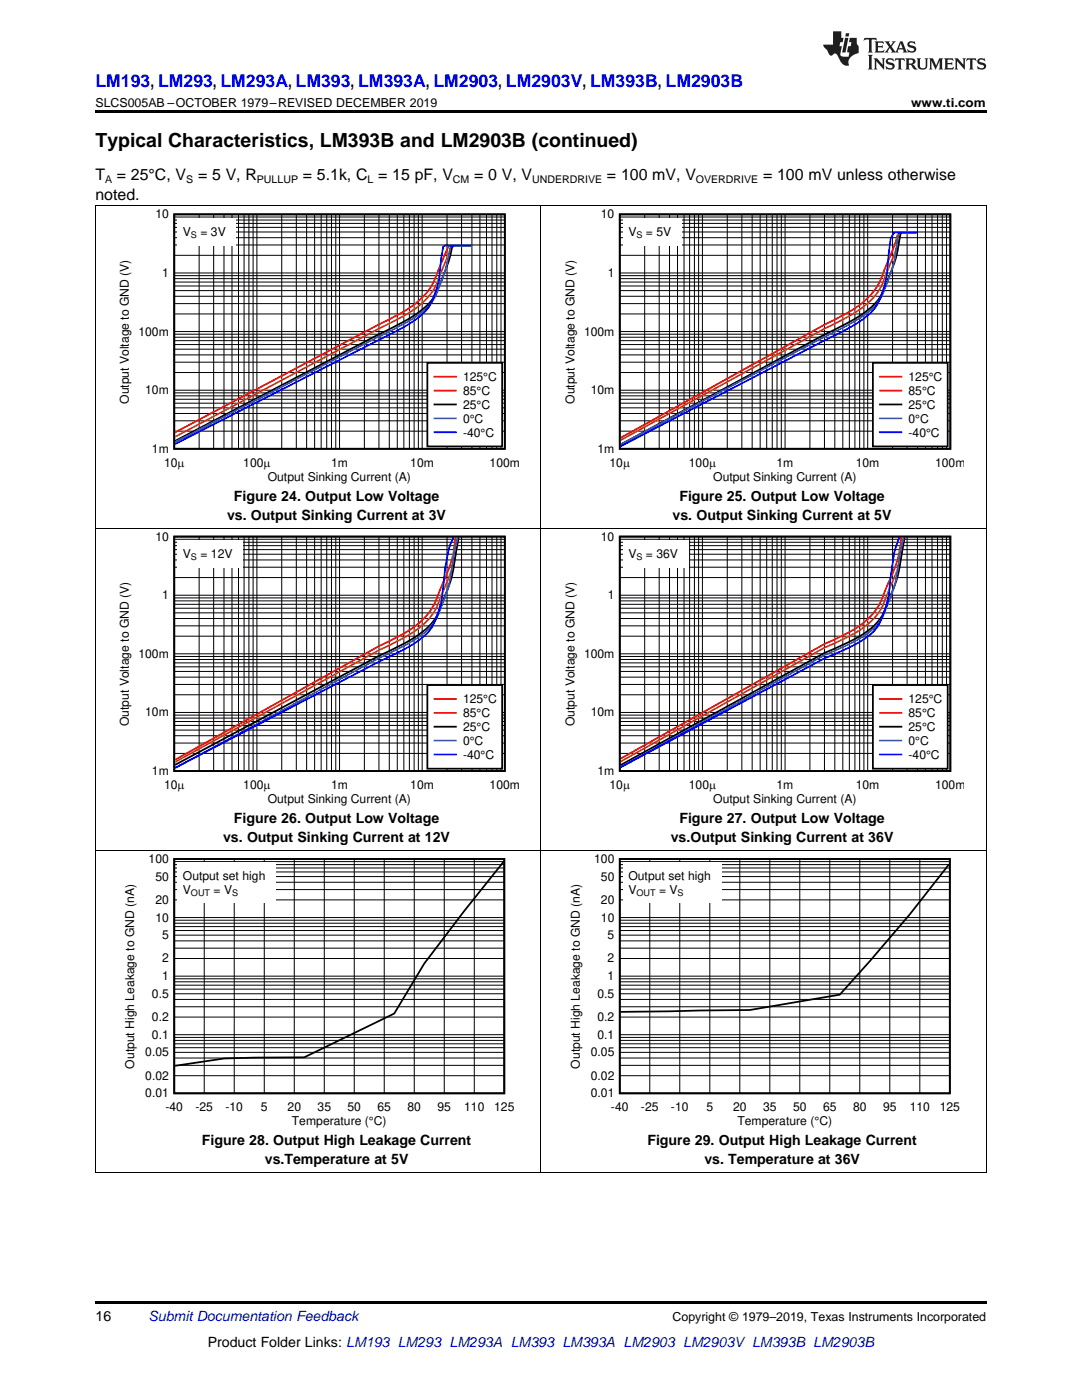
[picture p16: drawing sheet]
<svg xmlns="http://www.w3.org/2000/svg" width="216mm" height="279mm" viewBox="0 0 216 279" stroke-linecap="round" stroke-linejoin="round" font-family="sans-serif">
<defs><g id="words">
<text font-size="3.9" x="19" y="29.3">Typical Characteristics, LM393B and LM2903B (continued)</text>
<text font-size="3.5" fill="#00f" x="19" y="17.3">LM193, LM293, LM293A, LM393, LM393A, LM2903, LM2903V, LM393B, LM2903B</text>
<g font-size="3.2">
<text x="19" y="36">T</text>
<text x="23.3" y="36">= 25°C, V</text>
<text x="39.5" y="36">= 5 V, R</text>
<text x="60.4" y="36">= 5.1k, C = 15 pF, V</text>
<text x="94.6" y="36">= 0 V, V</text>
<text x="121.1" y="36">= 100 mV, V</text>
<text x="152.3" y="36">= 100 mV unless otherwise</text>
<text x="19" y="39.9">noted.</text>
</g>
<g font-size="2.8">
<text x="46.7" y="100">Figure 24. Output Low Voltage</text>
<text x="135.6" y="100">Figure 25. Output Low Voltage</text>
<text x="45.3" y="103.7">vs. Output Sinking Current at 3V</text>
<text x="134.2" y="103.7">vs. Output Sinking Current at 5V</text>
<text x="44.5" y="168">vs. Output Sinking Current at 12V</text>
<text x="46.7" y="164.3">Figure 26. Output Low Voltage</text>
<text x="133.8" y="168">vs.Output Sinking Current at 36V</text>
<text x="135.6" y="164.3">Figure 27. Output Low Voltage</text>
<text x="40.3" y="228.6">Figure 28. Output High Leakage Current</text>
<text x="52.8" y="232.3">vs.Temperature at 5V</text>
<text x="129.2" y="228.6">Figure 29. Output High Leakage Current</text>
<text x="140.5" y="232.3">vs. Temperature at 36V</text>
<text x="19" y="263.6">16</text>
<text x="41.5" y="268.9">Product Folder Links: LM193 LM293 LM293A LM393 LM393A LM2903 LM2903V LM393B LM2903B</text>
</g>
<text font-size="2.8" fill="#0000c8" x="29.6" y="263.6">Submit Documentation Feedback</text>
<g font-size="2.5">
<text x="19" y="21.4">SLCS005AB –OCTOBER 1979–REVISED DECEMBER 2019</text>
<text x="181.8" y="21.4">www.ti.com</text>
<text x="134.2" y="263.6">Copyright © 1979–2019, Texas Instruments Incorporated</text>
</g>
<g font-size="2.4">
<text x="31" y="43.6">10</text>
<text x="36.5" y="47">V</text>
<text x="40" y="47">= 3V</text>
<text x="119.9" y="43.6">10</text>
<text x="125.4" y="47">V</text>
<text x="128.9" y="47">= 5V</text>
<text x="32.4" y="55.3">1</text>
<text x="121.3" y="55.3">1</text>
<text x="27.6" y="67">100m</text>
<text x="116.5" y="67">100m</text>
<text x="92.4" y="76">125°C</text>
<text x="181.3" y="76">125°C</text>
<text x="25.7" y="80.6" transform="rotate(-90 25.7 80.6)">Output Voltage to GND (V)</text>
<text x="29" y="78.7">10m</text>
<text x="92.4" y="78.8">85°C</text>
<text x="92.4" y="81.6">25°C</text>
<text x="114.6" y="80.6" transform="rotate(-90 114.6 80.6)">Output Voltage to GND (V)</text>
<text x="117.9" y="78.7">10m</text>
<text x="181.3" y="78.8">85°C</text>
<text x="181.3" y="81.6">25°C</text>
<text x="92.4" y="84.3">0°C</text>
<text x="92.4" y="87.1">-40°C</text>
<text x="181.3" y="84.3">0°C</text>
<text x="181.3" y="87.1">-40°C</text>
<text x="30.3" y="90.4">1m</text>
<text x="32.7" y="93.1">10P</text>
<text x="48.6" y="93.1">100P</text>
<text x="53.4" y="95.9">Output Sinking Current (A)</text>
<text x="66.1" y="93.1">1m</text>
<text x="81.9" y="93.1">10m</text>
<text x="97.7" y="93.1">100m</text>
<text x="119.2" y="90.4">1m</text>
<text x="121.6" y="93.1">10P</text>
<text x="137.5" y="93.1">100P</text>
<text x="142.3" y="95.9">Output Sinking Current (A)</text>
<text x="155" y="93.1">1m</text>
<text x="170.8" y="93.1">10m</text>
<text x="186.6" y="93.1">100m</text>
<text x="31" y="107.9">10</text>
<text x="119.9" y="107.9">10</text>
<text x="36.5" y="111.4">V</text>
<text x="40" y="111.4">= 12V</text>
<text x="125.4" y="111.4">V</text>
<text x="128.9" y="111.4">= 36V</text>
<text x="32.4" y="119.6">1</text>
<text x="121.3" y="119.6">1</text>
<text x="27.6" y="131.3">100m</text>
<text x="116.5" y="131.3">100m</text>
<text x="29" y="143">10m</text>
<text x="92.4" y="140.3">125°C</text>
<text x="92.4" y="143.1">85°C</text>
<text x="117.9" y="143">10m</text>
<text x="181.3" y="140.3">125°C</text>
<text x="181.3" y="143.1">85°C</text>
<text x="25.7" y="144.9" transform="rotate(-90 25.7 144.9)">Output Voltage to GND (V)</text>
<text x="92.4" y="145.9">25°C</text>
<text x="92.4" y="148.7">0°C</text>
<text x="114.6" y="144.9" transform="rotate(-90 114.6 144.9)">Output Voltage to GND (V)</text>
<text x="181.3" y="145.9">25°C</text>
<text x="181.3" y="148.7">0°C</text>
<text x="30.3" y="154.7">1m</text>
<text x="92.4" y="151.4">-40°C</text>
<text x="119.2" y="154.7">1m</text>
<text x="181.3" y="151.4">-40°C</text>
<text x="32.7" y="157.4">10P</text>
<text x="48.6" y="157.4">100P</text>
<text x="53.4" y="160.2">Output Sinking Current (A)</text>
<text x="66.1" y="157.4">1m</text>
<text x="81.9" y="157.4">10m</text>
<text x="97.7" y="157.4">100m</text>
<text x="121.6" y="157.4">10P</text>
<text x="137.5" y="157.4">100P</text>
<text x="142.3" y="160.2">Output Sinking Current (A)</text>
<text x="155" y="157.4">1m</text>
<text x="170.8" y="157.4">10m</text>
<text x="186.6" y="157.4">100m</text>
<text x="29.7" y="172.2">100</text>
<text x="118.6" y="172.2">100</text>
<text x="31" y="175.7">50</text>
<text x="36.5" y="175.7">Output set high</text>
<text x="36.5" y="178.4">V</text>
<text x="42.6" y="178.4">= V</text>
<text x="119.9" y="175.7">50</text>
<text x="125.4" y="175.7">Output set high</text>
<text x="125.4" y="178.4">V</text>
<text x="131.5" y="178.4">= V</text>
<text x="31" y="183.9">10</text>
<text x="31" y="180.4">20</text>
<text x="119.9" y="183.9">10</text>
<text x="119.9" y="180.4">20</text>
<text x="32.3" y="187.4">5</text>
<text x="121.2" y="187.4">5</text>
<text x="32.3" y="195.6">1</text>
<text x="32.3" y="192.1">2</text>
<text x="121.2" y="195.6">1</text>
<text x="121.2" y="192.1">2</text>
<text x="30.3" y="203.8">0.2</text>
<text x="30.3" y="199.1">0.5</text>
<text x="119.2" y="203.8">0.2</text>
<text x="119.2" y="199.1">0.5</text>
<text x="30.3" y="207.3">0.1</text>
<text x="119.2" y="207.3">0.1</text>
<text x="26.8" y="213.3" transform="rotate(-90 26.8 213.3)">Output High Leakage to GND (nA)</text>
<text x="29" y="215.5">0.02</text>
<text x="29" y="210.8">0.05</text>
<text x="115.7" y="213.3" transform="rotate(-90 115.7 213.3)">Output High Leakage to GND (nA)</text>
<text x="117.9" y="215.5">0.02</text>
<text x="117.9" y="210.8">0.05</text>
<text x="29" y="219">0.01</text>
<text x="33" y="221.8">-40</text>
<text x="39" y="221.8">-25</text>
<text x="45" y="221.8">-10</text>
<text x="52.1" y="221.8">5</text>
<text x="57.4" y="221.8">20</text>
<text x="63.4" y="221.8">35</text>
<text x="69.3" y="221.8">50</text>
<text x="75.3" y="221.8">65</text>
<text x="81.3" y="221.8">80</text>
<text x="87.3" y="221.8">95</text>
<text x="92.6" y="221.8">110</text>
<text x="98.6" y="221.8">125</text>
<text x="117.9" y="219">0.01</text>
<text x="121.9" y="221.8">-40</text>
<text x="127.9" y="221.8">-25</text>
<text x="133.9" y="221.8">-10</text>
<text x="141" y="221.8">5</text>
<text x="146.3" y="221.8">20</text>
<text x="152.3" y="221.8">35</text>
<text x="158.2" y="221.8">50</text>
<text x="164.2" y="221.8">65</text>
<text x="170.2" y="221.8">80</text>
<text x="176.2" y="221.8">95</text>
<text x="181.5" y="221.8">110</text>
<text x="187.5" y="221.8">125</text>
<text x="58.2" y="224.5">Temperature (°C)</text>
<text x="147.1" y="224.5">Temperature (°C)</text>
</g>
<g font-size="2.1">
<text x="21" y="36.6">A</text>
<text x="37.1" y="36.6">S</text>
<text x="51.3" y="36.6">PULLUP</text>
<text x="73.3" y="36.6">L</text>
<text x="90.4" y="36.6">CM</text>
<text x="106.2" y="36.6">UNDERDRIVE</text>
<text x="138.9" y="36.6">OVERDRIVE</text>
</g>
<g font-size="1.8">
<text x="38.1" y="47.5">S</text>
<text x="127" y="47.5">S</text>
<text x="38.1" y="111.8">S</text>
<text x="127" y="111.8">S</text>
<text x="38.1" y="178.8">OUT</text>
<text x="46.3" y="178.8">S</text>
<text x="127" y="178.8">OUT</text>
<text x="135.2" y="178.8">S</text>
</g>
</g></defs>
<path d="M19 234l.2 .1zM196.7 234l.1 .1zM19 259.7h177.8v.5h-177.8z" fill="#000"/>
<g fill="none" stroke="#000" stroke-width=".2">
<path d="M19.1 169.8v64.3M34.8 179.6h65.8M34.8 177.5h65.8M34.8 176.1h65.8M34.8 174.9h65.8M34.8 174h65.8M34.8 173.2h65.8M34.8 172.6h65.8M34.8 172h65.8M40.8 171.4v46.8M46.7 171.4v46.8M52.7 171.4v46.8"/>
<path d="M58.7 171.4v46.8M64.7 171.4v46.8M70.7 171.4v46.8M76.7 171.4v46.8M82.7 171.4v46.8M88.6 171.4v46.8M94.6 171.4v46.8M107.9 169.8v64.3M196.8 169.8v64.3M34.8 199.5h65.8M34.8 198.3h65.8M34.8 197.4h65.8"/>
<path d="M34.8 196.6h65.8M34.8 195.9h65.8M34.8 195.3h65.8M34.8 194.8h65.8M34.8 191.3h65.8M34.8 189.2h65.8M34.8 187.8h65.8M34.8 186.6h65.8M34.8 185.7h65.8M34.8 184.9h65.8M34.8 184.2h65.8M34.8 183.6h65.8"/>
<path d="M34.8 183.1h65.8M34.8 214.7h65.8M34.8 212.6h65.8M34.8 211.2h65.8M34.8 210h65.8M34.8 209.1h65.8M34.8 208.3h65.8M34.8 207.6h65.8M34.8 207h65.8M34.8 206.5h65.8M34.8 203h65.8M34.8 200.9h65.8"/>
<path d="M19 234h177.8"/>
</g>
<path d="M34.8 171.4h65.8v46.8h-65.8zM100.4 172l-7.8 9.8-7.9 10.5-6 10-18 8.7-16 .2-9.8 1.5" fill="none" stroke="#000" stroke-width=".35"/>
<path d="M35.4 172.1h19.6v8.2h-19.6z" fill-rule="evenodd" fill="#fff"/>
<path d="M123.7 171.4h65.8v46.8h-65.8zM189.3 172.5l-7.8 10-7.9 9.3-6 6.7-18 3.1-25.8 .3" fill="none" stroke="#000" stroke-width=".35"/>
<g fill="none" stroke="#000" stroke-width=".2">
<path d="M123.7 179.6h65.8M123.7 177.5h65.8M123.7 176.1h65.8M123.7 174.9h65.8M123.7 174h65.8M123.7 173.2h65.8M123.7 172.6h65.8M123.7 172h65.8M129.7 171.4v46.8M135.6 171.4v46.8M141.6 171.4v46.8M147.6 171.4v46.8"/>
<path d="M153.6 171.4v46.8M159.6 171.4v46.8M165.6 171.4v46.8M171.6 171.4v46.8M177.5 171.4v46.8M183.5 171.4v46.8M123.7 199.5h65.8M123.7 198.3h65.8M123.7 197.4h65.8M123.7 196.6h65.8M123.7 195.9h65.8M123.7 195.3h65.8"/>
<path d="M123.7 194.8h65.8M123.7 191.3h65.8M123.7 189.2h65.8M123.7 187.8h65.8M123.7 186.6h65.8M123.7 185.7h65.8M123.7 184.9h65.8M123.7 184.2h65.8M123.7 183.6h65.8M123.7 183.1h65.8M123.7 214.7h65.8M123.7 212.6h65.8"/>
<path d="M123.7 211.2h65.8M123.7 210h65.8M123.7 209.1h65.8M123.7 208.3h65.8M123.7 207.6h65.8M123.7 207h65.8M123.7 206.5h65.8M123.7 203h65.8M123.7 200.9h65.8"/>
</g>
<path d="M124.3 172.1h19.6v8.2h-19.6z" fill-rule="evenodd" fill="#fff"/>
<g fill="none" stroke="#000" stroke-width=".2">
<path d="M19.1 105.4v64.4M34.8 119.9h65.9M34.8 119.3h65.9M34.8 118.8h65.9M34.8 115.3h65.9M34.8 113.2h65.9M34.8 111.7h65.9M34.8 110.6h65.9M34.8 109.7h65.9M34.8 108.9h65.9M34.8 108.2h65.9M34.8 107.6h65.9"/>
<path d="M39.7 107.1v46.8M42.6 107.1v46.8M44.7 107.1v46.8M46.3 107.1v46.8M47.6 107.1v46.8M48.7 107.1v46.8M49.7 107.1v46.8M50.5 107.1v46.8M51.3 107.1v46.8M56.2 107.1v46.8M59.1 107.1v46.8M61.2 107.1v46.8"/>
<path d="M62.8 107.1v46.8M64.1 107.1v46.8M65.2 107.1v46.8M66.1 107.1v46.8M67 107.1v46.8M67.8 107.1v46.8M72.7 107.1v46.8M75.6 107.1v46.8M77.7 107.1v46.8M79.3 107.1v46.8M80.6 107.1v46.8M81.7 107.1v46.8"/>
<path d="M82.6 107.1v46.8M83.5 107.1v46.8M84.2 107.1v46.8M89.2 107.1v46.8M92.1 107.1v46.8M94.2 107.1v46.8M95.8 107.1v46.8M97.1 107.1v46.8M98.2 107.1v46.8M99.1 107.1v46.8M100 107.1v46.8M107.9 105.4v64.4"/>
<path d="M196.8 105.4v64.4M34.8 138.7h65.9M34.8 136.6h65.9M34.8 135.1h65.9M34.8 134h65.9M34.8 133.1h65.9M34.8 132.3h65.9M34.8 131.6h65.9M34.8 131h65.9M34.8 130.5h65.9M34.8 127h65.9M34.8 124.9h65.9"/>
<path d="M34.8 123.4h65.9M34.8 122.3h65.9M34.8 121.4h65.9M34.8 120.6h65.9M34.8 150.4h65.9M34.8 148.3h65.9M34.8 146.8h65.9M34.8 145.7h65.9M34.8 144.8h65.9M34.8 144h65.9M34.8 143.3h65.9M34.8 142.7h65.9"/>
<path d="M34.8 142.2h65.9M19 169.7h177.8"/>
</g>
<path d="M34.8 107.1h65.9v46.8h-65.9zM91.5 107.3l-.4 2.3a32.2 32.2 0 0 1-3.1 11.2 11 11 0 0 1-5.4 6.5l-2 1.2-5 2.4-40.7 21.7" fill="none" stroke="#000" stroke-width=".35"/>
<path d="M90.9 107.3a26.1 26.1 0 0 1-2.9 9.8l-.4 1.1a13.4 13.4 0 0 1-7 8.2l-5 2.6-40.7 22.6" fill="none" stroke="#f00" stroke-width=".35"/>
<path d="M91.4 107.3a27.3 27.3 0 0 1-3 10.6l-.4 1a12.6 12.6 0 0 1-6.3 7.7l-6.1 3.2-40.7 22.3" fill="none" stroke="#f60" stroke-width=".35"/>
<path d="M91.3 107.3l-.8 3.5a33.7 33.7 0 0 1-2.1 9.3l-.4 1.1a10.6 10.6 0 0 1-5.4 6.6l-2 1.1-5 2.5-40.7 21.9" fill="none" stroke="#36f" stroke-width=".35"/>
<path d="M90.5 107.3a16.2 16.2 0 0 0-1.7 6l-.4 3.8a17.7 17.7 0 0 1-2.9 9 24.6 24.6 0 0 1-7.8 5l-42.8 22.1" fill="none" stroke="#00f" stroke-width=".35"/>
<g fill="#fff">
<path d="M35.4 107.8h13.1v5.5h-13.1z" fill-rule="evenodd"/>
<path d="M85.3 136.7h14.9v16.7h-14.9z" fill-rule="evenodd"/>
</g>
<path d="M123.7 107.1h65.9v46.8h-65.9zM180.5 107.3l-.5 2.9a31.7 31.7 0 0 1-3.1 10.6 10.6 10.6 0 0 1-5.4 6.2l-2 1.1-5 2.2-40.7 22.4M85.3 136.7h14.9v16.7h-14.9zM86.7 145h4.3" fill="none" stroke="#000" stroke-width=".35"/>
<path d="M179.8 107.3a24.3 24.3 0 0 1-2.9 9.8l-.4 1a13.1 13.1 0 0 1-7 8.1l-5 2.3-40.7 22.9M86.7 139.5h4.3" fill="none" stroke="#f00" stroke-width=".35"/>
<path d="M180.3 107.3a26.9 26.9 0 0 1-3 10.5l-.4 1a12.2 12.2 0 0 1-6.3 7.6l-6.1 2.9-40.7 22.7M86.7 142.3h4.3" fill="none" stroke="#f60" stroke-width=".35"/>
<path d="M180.3 107.3l-.9 4.2a29.8 29.8 0 0 1-2.9 10.7 9.8 9.8 0 0 1-5 5.2l-2 1.1-5 2.3-40.7 22.3M86.7 147.8h4.3" fill="none" stroke="#36f" stroke-width=".35"/>
<path d="M179.5 107.3l-.1 .1a19.9 19.9 0 0 0-1.7 7.6 22.2 22.2 0 0 1-2.7 10.2 15.5 15.5 0 0 1-5.5 4l-5 2.2-40.7 21.7M86.7 150.6h4.3" fill="none" stroke="#00f" stroke-width=".35"/>
<g fill="none" stroke="#000" stroke-width=".2">
<path d="M123.7 119.9h65.9M123.7 119.3h65.9M123.7 118.8h65.9M123.7 115.3h65.9M123.7 113.2h65.9M123.7 111.7h65.9M123.7 110.6h65.9M123.7 109.7h65.9M123.7 108.9h65.9M123.7 108.2h65.9M123.7 107.6h65.9M128.6 107.1v46.8"/>
<path d="M131.5 107.1v46.8M133.6 107.1v46.8M135.2 107.1v46.8M136.5 107.1v46.8M137.6 107.1v46.8M138.6 107.1v46.8M139.4 107.1v46.8M140.2 107.1v46.8M145.1 107.1v46.8M148 107.1v46.8M150.1 107.1v46.8M151.7 107.1v46.8"/>
<path d="M153 107.1v46.8M154.1 107.1v46.8M155 107.1v46.8M155.9 107.1v46.8M156.7 107.1v46.8M161.6 107.1v46.8M164.5 107.1v46.8M166.6 107.1v46.8M168.2 107.1v46.8M169.5 107.1v46.8M170.6 107.1v46.8M171.5 107.1v46.8"/>
<path d="M172.4 107.1v46.8M173.1 107.1v46.8M178.1 107.1v46.8M181 107.1v46.8M183.1 107.1v46.8M184.7 107.1v46.8M186 107.1v46.8M187.1 107.1v46.8M188 107.1v46.8M188.9 107.1v46.8M123.7 138.7h65.9M123.7 136.6h65.9"/>
<path d="M123.7 135.1h65.9M123.7 134h65.9M123.7 133.1h65.9M123.7 132.3h65.9M123.7 131.6h65.9M123.7 131h65.9M123.7 130.5h65.9M123.7 127h65.9M123.7 124.9h65.9M123.7 123.4h65.9M123.7 122.3h65.9M123.7 121.4h65.9"/>
<path d="M123.7 120.6h65.9M123.7 150.4h65.9M123.7 148.3h65.9M123.7 146.8h65.9M123.7 145.7h65.9M123.7 144.8h65.9M123.7 144h65.9M123.7 143.3h65.9M123.7 142.7h65.9M123.7 142.2h65.9"/>
</g>
<g fill="#fff">
<path d="M124.3 107.8h13.1v5.5h-13.1z" fill-rule="evenodd"/>
<path d="M174.2 136.7h14.9v16.7h-14.9z" fill-rule="evenodd"/>
</g>
<path d="M34.8 42.8h65.9v46.8h-65.9zM94 49.1h-2.6a1.23 1.23 0 0 0-1.2 .3 50.3 50.3 0 0 1-3.6 9.8 15.1 15.1 0 0 1-6 5l-45.7 23.8M174.2 136.7h14.9v16.7h-14.9zM175.6 145h4.3" fill="none" stroke="#000" stroke-width=".35"/>
<path d="M94 49h-4.5l-1.9 4.6a13.7 13.7 0 0 1-7 8.6l-45.7 24.1M175.6 139.5h4.3" fill="none" stroke="#f00" stroke-width=".35"/>
<path d="M94 49l-3.8 .1-2.2 5.2a13 13 0 0 1-6.3 8.1l-46.8 24.8M175.6 142.3h4.3" fill="none" stroke="#f60" stroke-width=".35"/>
<path d="M94 49h-3.8l-.3 .2a35.5 35.5 0 0 1-3.3 10.4 13.1 13.1 0 0 1-4.9 4.4l-46.8 24.2M175.6 147.8h4.3" fill="none" stroke="#36f" stroke-width=".35"/>
<path d="M94 49h-5.2l-.4 .2-.4 2.3a19.9 19.9 0 0 1-2.5 9.8 21.4 21.4 0 0 1-7.8 5.5l-42.8 21.8M175.6 150.6h4.3" fill="none" stroke="#00f" stroke-width=".35"/>
<g fill="none" stroke="#000" stroke-width=".2">
<path d="M19.1 41.1v64.3M34.8 59.1h65.9M34.8 58h65.9M34.8 57.1h65.9M34.8 56.3h65.9M34.8 55.6h65.9M34.8 55h65.9M34.8 54.5h65.9M34.8 51h65.9M34.8 48.9h65.9M34.8 47.4h65.9M34.8 46.3h65.9"/>
<path d="M34.8 45.4h65.9M34.8 44.6h65.9M34.8 43.9h65.9M34.8 43.3h65.9M39.7 42.8v46.8M42.6 42.8v46.8M44.7 42.8v46.8M46.3 42.8v46.8M47.6 42.8v46.8M48.7 42.8v46.8M49.7 42.8v46.8M50.5 42.8v46.8"/>
<path d="M51.3 42.8v46.8M56.2 42.8v46.8M59.1 42.8v46.8M61.2 42.8v46.8M62.8 42.8v46.8M64.1 42.8v46.8M65.2 42.8v46.8M66.1 42.8v46.8M67 42.8v46.8M67.8 42.8v46.8M72.7 42.8v46.8M75.6 42.8v46.8"/>
<path d="M77.7 42.8v46.8M79.3 42.8v46.8M80.6 42.8v46.8M81.7 42.8v46.8M82.6 42.8v46.8M83.5 42.8v46.8M84.2 42.8v46.8M89.2 42.8v46.8M92.1 42.8v46.8M94.2 42.8v46.8M95.8 42.8v46.8M97.1 42.8v46.8"/>
<path d="M98.2 42.8v46.8M99.1 42.8v46.8M100 42.8v46.8M107.9 41.1v64.3M196.8 41.1v64.3M34.8 79.7h65.9M34.8 79h65.9M34.8 78.4h65.9M34.8 77.9h65.9M34.8 74.3h65.9M34.8 72.3h65.9M34.8 70.8h65.9"/>
<path d="M34.8 69.7h65.9M34.8 68.8h65.9M34.8 68h65.9M34.8 67.3h65.9M34.8 66.7h65.9M34.8 66.2h65.9M34.8 62.7h65.9M34.8 60.6h65.9M34.8 86h65.9M34.8 84h65.9M34.8 82.5h65.9M34.8 81.4h65.9"/>
<path d="M34.8 80.5h65.9M19 105.4h177.8"/>
</g>
<g fill="#fff">
<path d="M35.4 43.5h11.8v5.4h-11.8z" fill-rule="evenodd"/>
<path d="M85.3 72.4h14.9v16.7h-14.9z" fill-rule="evenodd"/>
</g>
<path d="M123.7 42.8h65.9v46.8h-65.9zM182.9 46.4h-2.9l-.3 .2-.3 1.6a28 28 0 0 1-2.5 8.2 11.1 11.1 0 0 1-5.4 6.7l-47.7 25.6M85.3 72.4h14.9v16.7h-14.9zM86.7 80.7h4.3" fill="none" stroke="#000" stroke-width=".35"/>
<path d="M182.9 46.4h-3.5l-2.9 7.4a13.6 13.6 0 0 1-7 8.4l-5 2.6-40.7 22.6M86.7 75.2h4.3" fill="none" stroke="#f00" stroke-width=".35"/>
<path d="M182.9 46.4l-3.2 .1a48.6 48.6 0 0 1-3.2 9 12.7 12.7 0 0 1-5.9 6.9l-6.1 3.2-40.7 22.2M86.7 78h4.3" fill="none" stroke="#f60" stroke-width=".35"/>
<path d="M182.9 46.4l-3.5 .1-.3 1a34.2 34.2 0 0 1-3.6 12.4 15.1 15.1 0 0 1-6 4.8l-5 2.5-40.7 21.5M86.7 83.5h4.3" fill="none" stroke="#36f" stroke-width=".35"/>
<path d="M182.9 46.4h-4.5l-.7 1.2-.4 2.9a20.6 20.6 0 0 1-2.9 11.2 24.3 24.3 0 0 1-7.8 5.2l-42.8 22.2M86.7 86.3h4.3" fill="none" stroke="#00f" stroke-width=".35"/>
<g fill="none" stroke="#000" stroke-width=".2">
<path d="M123.7 59.1h65.9M123.7 58h65.9M123.7 57.1h65.9M123.7 56.3h65.9M123.7 55.6h65.9M123.7 55h65.9M123.7 54.5h65.9M123.7 51h65.9M123.7 48.9h65.9M123.7 47.4h65.9M123.7 46.3h65.9M123.7 45.4h65.9"/>
<path d="M123.7 44.6h65.9M123.7 43.9h65.9M123.7 43.3h65.9M128.6 42.8v46.8M131.5 42.8v46.8M133.6 42.8v46.8M135.2 42.8v46.8M136.5 42.8v46.8M137.6 42.8v46.8M138.6 42.8v46.8M139.4 42.8v46.8M140.2 42.8v46.8"/>
<path d="M145.1 42.8v46.8M148 42.8v46.8M150.1 42.8v46.8M151.7 42.8v46.8M153 42.8v46.8M154.1 42.8v46.8M155 42.8v46.8M155.9 42.8v46.8M156.7 42.8v46.8M161.6 42.8v46.8M164.5 42.8v46.8M166.6 42.8v46.8"/>
<path d="M168.2 42.8v46.8M169.5 42.8v46.8M170.6 42.8v46.8M171.5 42.8v46.8M172.4 42.8v46.8M173.1 42.8v46.8M178.1 42.8v46.8M181 42.8v46.8M183.1 42.8v46.8M184.7 42.8v46.8M186 42.8v46.8M187.1 42.8v46.8"/>
<path d="M188 42.8v46.8M188.9 42.8v46.8M123.7 79.7h65.9M123.7 79h65.9M123.7 78.4h65.9M123.7 77.9h65.9M123.7 74.3h65.9M123.7 72.3h65.9M123.7 70.8h65.9M123.7 69.7h65.9M123.7 68.8h65.9M123.7 68h65.9"/>
<path d="M123.7 67.3h65.9M123.7 66.7h65.9M123.7 66.2h65.9M123.7 62.7h65.9M123.7 60.6h65.9M123.7 86h65.9M123.7 84h65.9M123.7 82.5h65.9M123.7 81.4h65.9M123.7 80.5h65.9"/>
</g>
<g fill="#fff">
<path d="M124.3 43.5h11.8v5.4h-11.8z" fill-rule="evenodd"/>
<path d="M174.2 72.4h14.9v16.7h-14.9z" fill-rule="evenodd"/>
</g>
<path d="M174.2 72.4h14.9v16.7h-14.9zM175.6 80.7h4.3" fill="none" stroke="#000" stroke-width=".35"/>
<path d="M175.6 75.2h4.3" fill="none" stroke="#f00" stroke-width=".35"/>
<path d="M175.6 78h4.3" fill="none" stroke="#f60" stroke-width=".35"/>
<path d="M175.6 83.5h4.3" fill="none" stroke="#36f" stroke-width=".35"/>
<path d="M175.6 86.3h4.3" fill="none" stroke="#00f" stroke-width=".35"/>
<path d="M19 41.1h177.8" fill="none" stroke="#000" stroke-width=".2"/>
<path d="M19 22h177.8v.5h-177.8z" fill="#000"/>
<g fill="#231f20">
<path d="M172.5 7.6l-.1 .5 .4-.2h.6v.1v2.1l-.2 .4h.9l-.2-.4v-2.1l.1-.1h.5l.5 .2-.2-.5zM174.5 8.3l.2 .3v1.5l-.2 .4h1.8l.2-.6a1.04 1.04 0 0 1-1.3 .2v-.7h.6l.3 .2v-.6l-.3 .2h-.6v-.6l.8-.1 .4 .3-.2-.5zM176.5 8.3l.9 1.1-.9 1.1h.8l-.2-.2 .4-.7 .5 .7-.2 .2h1.5l-.2-.2 .2-.4h.9l.1 .4-.2 .2h1l-.3-.3-.7-1.9h-.5l-.9 2-.8-1 .9-1h-.8l.1 .3-.4 .5-.3-.6 .1-.2zM179.7 8.6l.4 1h-.7zM181.3 8.4a.63 .63 0 0 0-.2 .7 .63 .63 0 0 0 .6 .4l.6 .2 .1 .2a.75 .75 0 0 1-.7 .4 .75 .75 0 0 1-.6-.5l.1 .7 .1-.1a1.11 1.11 0 0 0 1.5-.6 1.13 1.13 0 0 0-1.2-.8l-.1-.4a1.04 1.04 0 0 1 1.2 .2l-.2-.5-.2 .1-.4-.2zM173.2 10.9l.2 .4v2.2l-.2 .4h1l-.3-.4v-2.2l.3-.4zM174.3 11.6l.3 .4v1.5l-.3 .4h.8l-.2-.4v-1.3l1.5 1.7v-1.9l.2-.4h-.7l.2 .4v.9l-1.1-1.3zM177 11.8a.62 .62 0 0 0-.2 .7 .62 .62 0 0 0 .6 .4l.6 .1 .1 .3a.76 .76 0 0 1-.7 .3 .76 .76 0 0 1-.7-.4l.2 .7 .1-.1a1.11 1.11 0 0 0 1.5-.6 1.13 1.13 0 0 0-1.2-.8l-.1-.4a1.04 1.04 0 0 1 1.2 .2l-.2-.6-.2 .1-.5-.1zM178.7 11.6l-.2 .6a.61 .61 0 0 1 .8-.3v1.6l-.2 .4h.9l-.2-.4v-1.6a.63 .63 0 0 1 .7 .3l-.1-.6zM180.6 11.6l.3 .4v1.5l-.3 .4h1l-.2-.2-.1-.8 .6 .2a.76 .76 0 0 0 1.2 .7l-1-1a.58 .58 0 0 0 .6-.5 .58 .58 0 0 0-.5-.6zM181.4 11.9h.1a.45 .45 0 0 1 .5 .1 .45 .45 0 0 1 .1 .5l-.8 .2zM182.9 11.6l.2 .2a2.17 2.17 0 0 0 .3 1.9 .99 .99 0 0 0 1.6-.6v-1.1l.2-.4h-.7l.2 .2a1.92 1.92 0 0 1-.2 1.8 .6 .6 0 0 1-.9-.5v-1.1l.2-.4zM185.4 11.6l.2 .4v1.5l-.2 .4h.7l-.2-.4v-1.4l.8 1.8 .8-1.8v1.4l-.2 .4h.9l-.2-.4v-1.5l.2-.4h-.8l-.6 1.5-.6-1.5zM188.4 11.6l.2 .4v1.5l-.2 .4h1.8l.1-.6a1.04 1.04 0 0 1-1.2 .1v-.6h.5l.4 .2v-.6l-.4 .2h-.5v-.7h.8l.3 .3-.1-.6zM190.5 11.6l.2 .4v1.5l-.2 .4h.7l-.2-.4v-1.3l1.5 1.7v-1.9l.2-.4h-.7l.2 .4v.9l-1.1-1.3zM192.9 11.6l-.1 .6a.61 .61 0 0 1 .7-.3l.1 1.6-.3 .4h1l-.3-.4 .1-1.6a.63 .63 0 0 1 .7 .3l-.1-.6zM195.2 11.8a.62 .62 0 0 0-.2 .7 .62 .62 0 0 0 .6 .4l.6 .1 .1 .3a.76 .76 0 0 1-.7 .3 .76 .76 0 0 1-.6-.4l.1 .7 .1-.1a1.11 1.11 0 0 0 1.6-.6 1.13 1.13 0 0 0-1.3-.8l-.1-.4a1.04 1.04 0 0 1 1.2 .2l-.1-.6-.2 .1-.5-.1z"/>
<path d="M166.2 6.3v2.6h-1.9v.4l.8 .9a.91 .91 0 0 0 1 .8 .56 .56 0 0 1 .5-.3 .56 .56 0 0 1 .5 .3l.4 .8a1.53 1.53 0 0 0 1.9 1.2 1.54 1.54 0 0 1 1-2.1l.9-.3v-1.4a1.52 1.52 0 0 1-.4-1.6h-1.3l-.2 .8h.5l-.2 .8h-.5l-.1 1v.2l.4 .1-.2 .8a1.93 1.93 0 0 1-1.6-.3l.3-1.8h-.5l.2-.8h.4l.2-.8h-.4v-1.3zM168.6 7.6l-.6 2.9h.7l.6-2.9zM168.8 6.6l-.1 .7h.6l.2-.7z"/>
</g>
<use href="#words"/>
</svg>
